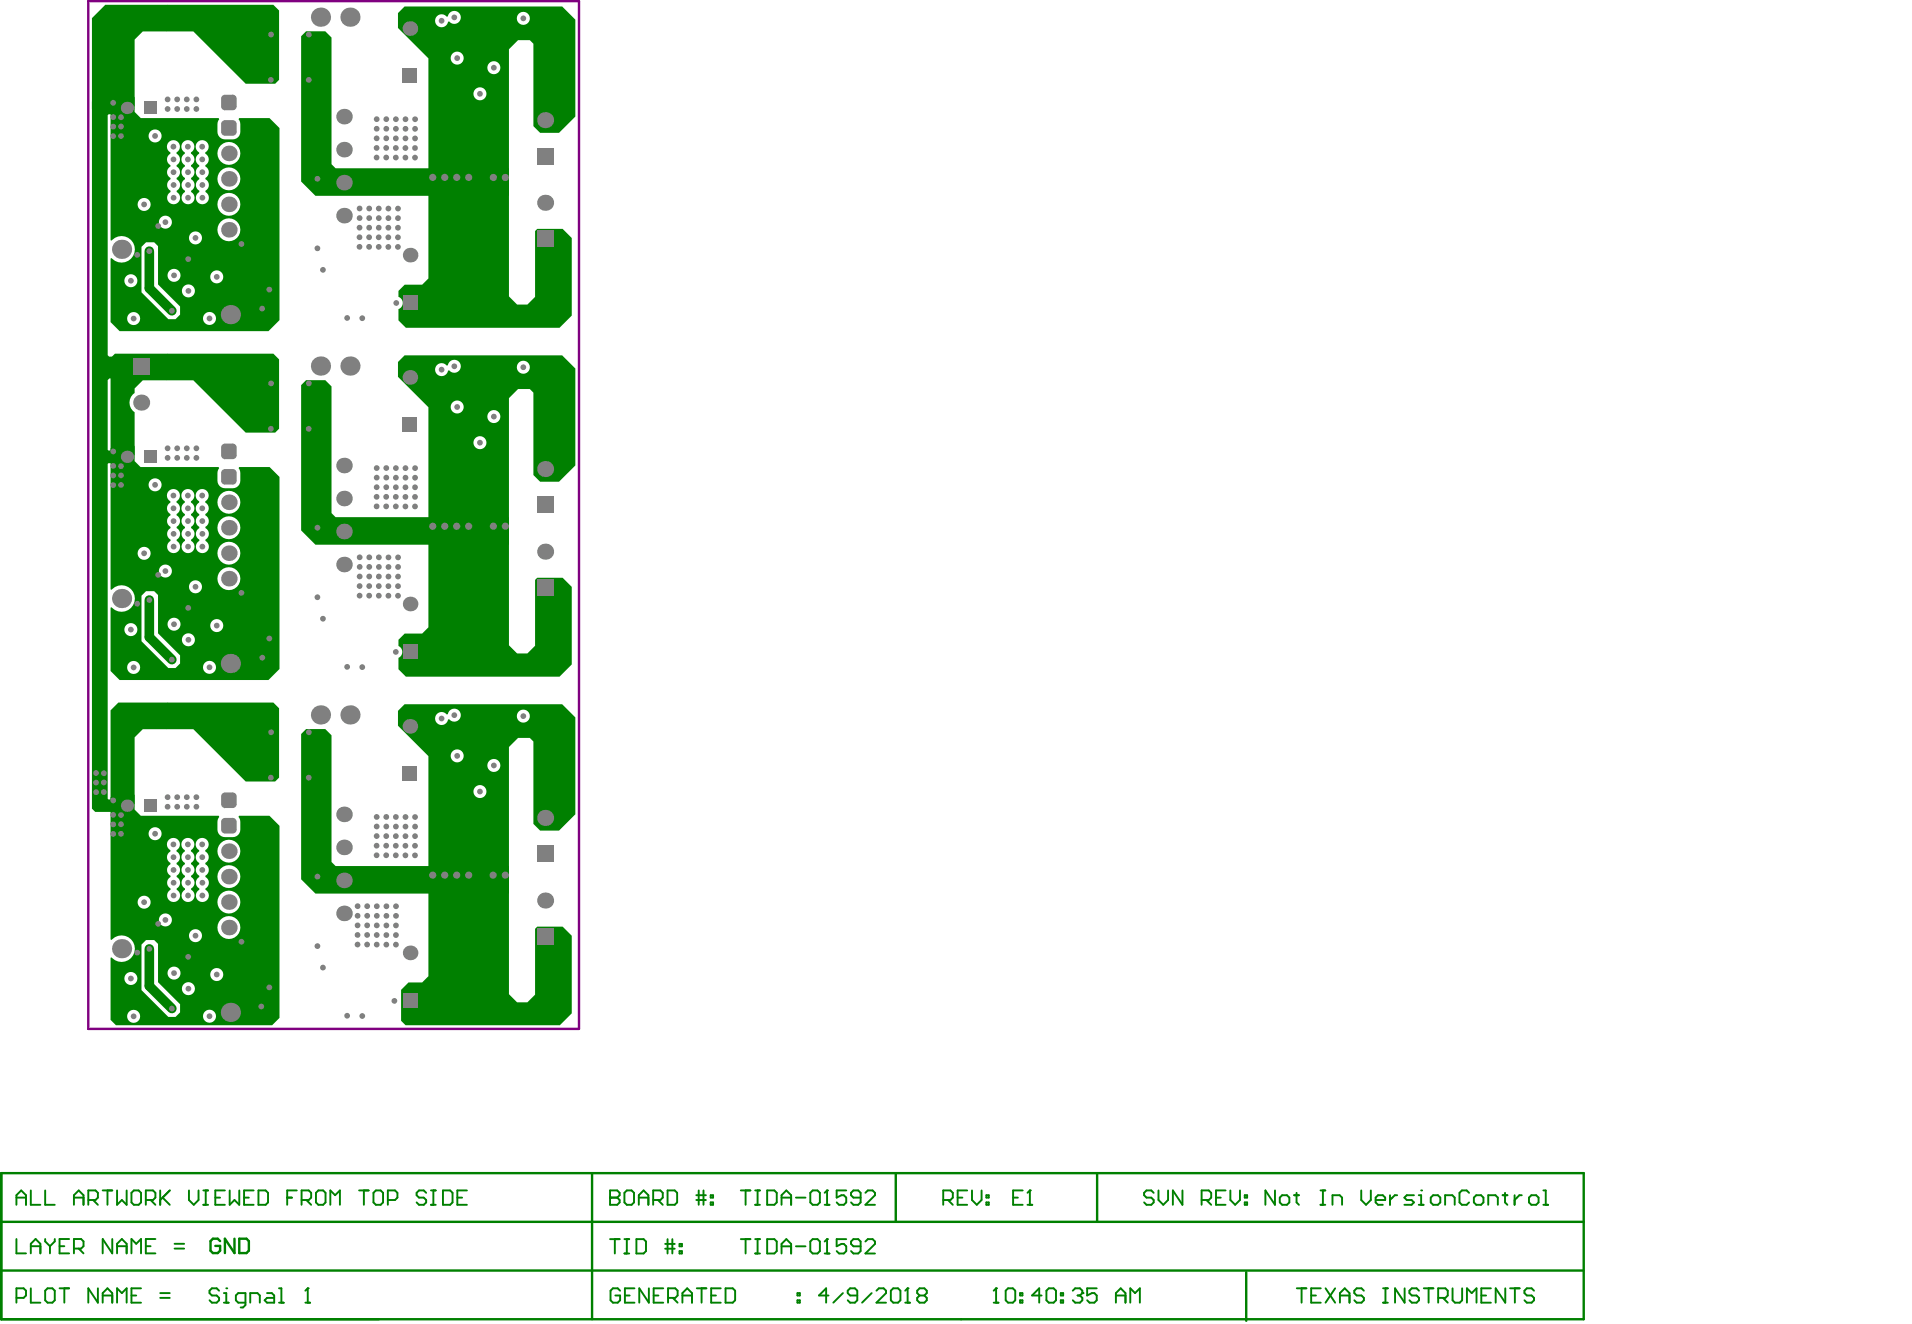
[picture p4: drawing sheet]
<svg xmlns="http://www.w3.org/2000/svg" width="337mm" height="234mm" viewBox="0 0 337 234" stroke-linecap="round" stroke-linejoin="round" font-family="sans-serif">
<path d="M15.6 .2h86.5v181.3h-86.5z" fill="none" stroke="#800080" stroke-width=".42"/>
<path d="M.2 206.9h279.2v25.8h-279.2zM.2 215.5h279.2M104.4 206.9v25.8M158 206.9v8.6M193.5 206.9v8.6M.2 224.1h279.1M219.8 224.4v8.6" fill="none" stroke="#008000" stroke-width=".42"/>
<g fill="none" stroke="#008000" stroke-width=".34">
<path d="M224.9 210v2.5l-1.7-2.5v2.5M225.7 211.2l.5-.4h.8l.4 .4v.9l-.4 .4h-.8l-.5-.4zM228.3 210.8h.8M228.7 210.4v1.7l.4 .4M232.9 212.5h.9M232.9 210h.9M233.3 210v2.5M235 212.5v-1.7h1.3l.4 .4v1.3M240.1 210v1.7l.9 .8 .8-.8v-1.7M242.6 211.7h1.7v-.5l-.4-.4h-.8l-.5 .4v.9l.5 .4h.8M245.2 210.8v1.7M246.4 210.8h-.4l-.8 .9"/>
<path d="M249.4 210.8h-1.3l-.4 .4 .4 .5h.9l.4 .4-.4 .4h-1.3M250.3 212.5h.8M250.3 210.8h.4v1.7"/>
</g>
<circle cx="250.7" cy="210" r=".17" fill="#008000"/>
<g fill="none" stroke="#008000" stroke-width=".34">
<path d="M178.7 211.2h.8M180.4 210h-1.7v2.5h1.7M181.2 212.5h.9M181.7 210v2.5M252.8 210.8h.8l.5 .4v.9l-.5 .4h-.8l-.4-.4v-.9zM254.9 212.5v-1.7h1.3l.4 .4v1.3M259.1 210.4l-.4-.4h-.8l-.5 .4v1.7l.5 .4h.8l.4-.4M260 211.2l.4-.4h.8l.5 .4v.9l-.5 .4h-.8l-.4-.4zM262.5 212.5v-1.7h1.3l.4 .4v1.3M265 210.8h.9M265.5 210.4v1.7l.4 .4M267.2 210.8v1.7"/>
<path d="M268.4 210.8h-.4l-.8 .9M269.7 211.2l.4-.4h.9l.4 .4v.9l-.4 .4h-.9l-.4-.4zM272.2 212.5h.9M272.2 210h.5v2.5"/>
</g>
<circle cx="181.7" cy="210" r=".17" fill="#008000"/>
<g fill="none" stroke="#008000" stroke-width=".34">
<path d="M107.6 210v2.5h1.3l.4-.4v-.4l-.4-.5h-1.3M181.7 210l-.5 .4M2.9 228.9h1.3l.4-.4v-.8l-.4-.5h-1.3v2.6M5.4 227.2v2.6h1.7M8 227.7l.4-.5h.8l.5 .5v1.7l-.5 .4h-.8l-.4-.4zM10.5 227.2h1.7M11.3 227.2v2.6M17.3 227.2v2.6l-1.7-2.6v2.6M18.1 229.8v-1.7l.9-.9 .8 .9v1.7M18.1 228.5h1.7M20.6 229.8v-2.6l.9 .9 .8-.9v2.6M23.2 228.5h.8"/>
<path d="M24.9 227.2h-1.7v2.6h1.7M28.3 228.9h1.6M28.3 228.1h1.6M109.4 227.7l-.4-.5h-.9l-.4 .5v1.7l.4 .4h.9l.4-.4v-.9h-.9M110.2 228.5h.9M111.9 227.2h-1.7v2.6h1.7M114.5 227.2v2.6l-1.7-2.6v2.6M115.3 228.5h.8M117 227.2h-1.7v2.6h1.7M117.8 228.9h1.3l.4-.4v-.8l-.4-.5h-1.3v2.6M118.7 228.9l.8 .9M120.4 228.5h1.7"/>
<path d="M120.4 229.8v-1.7l.8-.9 .9 .9v1.7M122.9 227.2h1.7M123.8 227.2v2.6M125.4 228.5h.9M127.1 227.2h-1.7v2.6h1.7M128 227.2h1.2l.5 .5v1.7l-.5 .4h-1.2zM140.7 229.4h.4v.4h-.4zM140.7 228.1h.4v.4h-.4z"/>
</g>
<circle cx="107.6" cy="211.2" r=".17" fill="#008000"/>
<g fill="none" stroke="#008000" stroke-width=".34">
<path d="M107.6 210h1.3l.4 .4v.4l-.4 .4h-1.3M110.1 210.4l.5-.4h.8l.4 .4v1.7l-.4 .4h-.8l-.5-.4zM112.7 211.2h1.7M112.7 212.5v-1.7l.8-.8 .9 .8v1.7M115.2 211.7h1.3l.4-.5v-.8l-.4-.4h-1.3v2.5M116.1 211.7l.8 .8M117.7 210h1.3l.4 .4v1.7l-.4 .4h-1.3zM122.8 211.7h1.7M122.8 210.8h1.7M123.2 210v2.5M124.1 210v2.5M125.4 210.8h.4v.4h-.4z"/>
<path d="M125.4 212.1h.4v.4h-.4zM175.3 229.8h.8M175.7 227.2v2.6"/>
</g>
<circle cx="175.7" cy="227.2" r=".17" fill="#008000"/>
<path d="M175.7 227.2l-.4 .5M177.4 227.7l.4-.5h.9l.4 .5v1.7l-.4 .4h-.9l-.4-.4zM179.9 229.4h.4v.4h-.4zM179.9 228.1h.4v.4h-.4zM183.7 228.5h-1.7l1.3-1.3v2.6M184.6 227.7l.4-.5h.8l.5 .5v1.7l-.5 .4h-.8l-.4-.4zM187.1 229.4h.4v.4h-.4zM187.1 228.1h.4v.4h-.4zM189.2 227.7l.4-.5h.9l.4 .5v.4" fill="none" stroke="#008000" stroke-width=".34"/>
<circle cx="190.9" cy="228.1" r=".17" fill="#008000"/>
<g fill="none" stroke="#008000" stroke-width=".34">
<path d="M2.9 218.5v2.6h1.7M5.4 219.8h1.7M8 218.5v.5l.8 .8M8.8 219.8v1.3M9.7 218.5v.5l-.9 .8M10.5 219.8h.8M12.2 218.5h-1.7v2.6h1.7M19.8 218.5v2.6l-1.7-2.6v2.6M20.6 219.8h1.7M25.7 219.8h.9M27.4 218.5h-1.7v2.6h1.7M30.8 219.4h1.7"/>
<path d="M107.6 218.6h1.7M108.5 218.6v2.5M110.1 218.6h.9M110.6 218.6v2.5M112.3 218.6h1.2l.4 .4v1.7l-.4 .4h-1.2zM117.3 219.4h1.7M117.7 218.6v2.5M118.6 218.6v2.5M119.9 219.4h.4v.4h-.4zM166.4 211.7h1.2l.5-.5v-.8l-.5-.4h-1.2v2.5M167.2 211.7l.9 .8M168.9 211.2h.9"/>
<path d="M170.6 210h-1.7v2.5h1.7M171.4 210v1.7l.9 .8 .8-.8v-1.7M174 212.1h.4v.4h-.4zM174 210.8h.4v.4h-.4zM5.4 221.1v-1.7l.9-.9 .8 .9v1.7M13 220.2h1.3l.4-.4v-.8l-.4-.5h-1.3v2.6M13.9 220.2l.8 .9M20.6 221.1v-1.7l.9-.9 .8 .9v1.7M23.2 221.1v-2.6l.8 .9 .9-.9v2.6M30.8 220.2h1.7M38.6 227.7l-.4-.5h-.8l-.4 .5v.4l.4 .4h.8l.4 .4v.5l-.4 .4h-.8l-.4-.4M39.5 229.8h.8"/>
<path d="M39.5 228.1h.4v1.7M110.1 221.1h.9M117.3 220.3h1.7M119.9 220.7h.4v.4h-.4zM190.1 228.5h.4M190.5 228.5l.4 .4v.5l-.4 .4h-.9l-.4-.4M190.9 228.1l-.4 .4M193.5 227.2h-1.7v1.3l.8-.4h.4l.5 .4v.9l-.5 .4h-.8l-.4-.4M196.8 228.5h1.7M196.8 229.8v-1.7l.9-.9 .8 .9v1.7M199.4 229.8v-2.6l.8 .9 .9-.9v2.6"/>
</g>
<circle cx="39.9" cy="227.2" r=".17" fill="#008000"/>
<path d="M43.3 229.8h-1.3l-.4-.4v-.9l.4-.4h1.3v2.1l-.4 .4h-.5M44.1 229.8v-1.7h1.3l.4 .4v1.3M47.1 228.1h.8l.5 .4v1.3h-1.3l-.4-.4 .4-.5h1.3M49.2 229.8h.9M49.2 227.2h.4v2.6M53.9 229.8h.8M54.3 227.2v2.6" fill="none" stroke="#008000" stroke-width=".34"/>
<circle cx="54.3" cy="227.2" r=".17" fill="#008000"/>
<path d="M54.3 227.2l-.4 .5M146.1 228.5h-1.6l1.2-1.3v2.6M148.7 228.1l-1.7 1.7M151.2 228.5h-1.3l-.4-.4v-.4l.4-.5h.9l.4 .5v1.7l-.4 .4h-.9l-.4-.4M153.8 228.1l-1.7 1.7M154.6 227.7l.4-.5h.9l.4 .5v.4l-1.7 1.7h1.7M157.1 227.7l.5-.5h.8l.4 .5v1.7l-.4 .4h-.8l-.5-.4zM159.7 229.8h.8M160.1 227.2v2.6" fill="none" stroke="#008000" stroke-width=".34"/>
<circle cx="160.1" cy="227.2" r=".17" fill="#008000"/>
<g fill="none" stroke="#008000" stroke-width=".34">
<path d="M130.7 210h1.7M131.5 210v2.5M133.2 210h.9M133.2 212.5h.9M133.6 210v2.5M135.3 210h1.3l.4 .4v1.7l-.4 .4h-1.3zM137.9 211.2h1.6M137.9 212.5v-1.7l.8-.8 .8 .8v1.7M140.4 211.2h1.7M142.9 210.4l.4-.4h.9l.4 .4v1.7l-.4 .4h-.9l-.4-.4zM145.5 212.5h.8M145.9 210v2.5"/>
<path d="M203.5 210.4l-.4-.4h-.9l-.4 .4v.4l.4 .4h.9l.4 .5v.4l-.4 .4h-.9l-.4-.4M204.3 210v1.7l.9 .8 .8-.8v-1.7M208.6 210v2.5l-1.7-2.5v2.5M212 211.7h1.2l.4-.5v-.8l-.4-.4h-1.2v2.5M212.8 211.7l.8 .8M214.5 211.2h.8M216.2 210h-1.7v2.5h1.7M217 210v1.7l.9 .8 .8-.8v-1.7M219.6 210.8h.4v.4h-.4zM219.6 212.1h.4v.4h-.4zM160.1 227.2l-.4 .5M162.2 228.5l-.4-.4v-.4l.4-.5h.9l.4 .5v.4l-.4 .4"/>
<path d="M162.2 228.5l-.4 .4v.5l.4 .4h.9l.4-.4v-.5l-.4-.4M162.2 228.5h.9"/>
</g>
<circle cx="145.9" cy="210" r=".17" fill="#008000"/>
<g fill="none" stroke="#008000" stroke-width=".34">
<path d="M130.7 218.6h1.7M131.5 218.6v2.5M133.2 218.6h.9M133.6 218.6v2.5M135.3 218.6h1.3l.4 .4v1.7l-.4 .4h-1.3zM137.9 219.8h1.6M140.4 219.8h1.7M143.3 218.6h.9l.4 .4v1.7l-.4 .4h-.9l-.4-.4v-1.7zM145.9 210l-.4 .4M145.9 218.6v2.5M149.3 210h-1.7v1.2l.8-.4h.4l.5 .4v.9l-.5 .4h-.8l-.4-.4M151.8 211.2h-1.3l-.4-.4v-.4l.4-.4h.9l.4 .4v1.7l-.4 .4h-.9l-.4-.4"/>
<path d="M152.6 210.4l.5-.4h.8l.4 .4v.4l-1.7 1.7h1.7M133.2 221.1h.9M137.9 221.1v-1.7l.8-.8 .8 .8v1.7M145.5 221.1h.8"/>
</g>
<circle cx="145.9" cy="218.6" r=".17" fill="#008000"/>
<g fill="none" stroke="#008000" stroke-width=".34">
<path d="M2.9 212.5v-1.7l.8-.8 .9 .8v1.7M2.9 211.2h1.7M5.4 210v2.5h1.7M8 210v2.5h1.7M13 211.2h1.7M13 212.5v-1.7l.9-.8 .8 .8v1.7M15.6 211.7h1.2l.5-.5v-.8l-.5-.4h-1.2v2.5M16.4 211.7l.9 .8M18.1 210h1.7M19 210v2.5M20.6 210v2.5l.9-.8 .8 .8v-2.5M23.2 210.4l.4-.4h.9l.4 .4v1.7l-.4 .4h-.9l-.4-.4z"/>
<path d="M25.7 211.7h1.3l.4-.5v-.8l-.4-.4h-1.3v2.5M26.6 211.7l.8 .8M28.3 210v2.5M28.7 211.2l1.2 1.3M29.9 210l-1.6 1.7M33.3 210v1.7l.9 .8 .8-.8v-1.7M35.9 212.5h.8M35.9 210h.8M36.3 210v2.5M38 211.2h.8M39.7 210h-1.7v2.5h1.7M40.5 210v2.5l.9-.8 .8 .8v-2.5"/>
<path d="M43.1 211.2h.8M44.7 210h-1.6v2.5h1.6M45.6 210h1.3l.4 .4v1.7l-.4 .4h-1.3zM50.7 211.2h.8M52.3 210h-1.6v2.5M53.2 211.7h1.3l.4-.5v-.8l-.4-.4h-1.3v2.5M54 211.7l.9 .8M55.7 210.4l.5-.4h.8l.4 .4v1.7l-.4 .4h-.8l-.5-.4zM58.3 212.5v-2.5l.8 .8 .9-.8v2.5M63.3 210h1.7M64.2 210v2.5M65.9 210.4l.4-.4h.8l.5 .4v1.7l-.5 .4h-.8l-.4-.4z"/>
<path d="M68.4 211.7h1.3l.4-.5v-.8l-.4-.4h-1.3v2.5M75.2 210.4l-.4-.4h-.9l-.4 .4v.4l.4 .4h.9l.4 .5v.4l-.4 .4h-.9l-.4-.4M76 212.5h.9M76 210h.9M76.4 210v2.5M78.1 210h1.3l.4 .4v1.7l-.4 .4h-1.3zM80.7 211.2h.8M82.4 210h-1.7v2.5h1.7M145.9 218.6l-.4 .4M149.3 218.6h-1.7v1.2l.8-.4h.4l.5 .4v.9l-.5 .4h-.8l-.4-.4M151.8 219.8h-1.3l-.4-.4v-.4l.4-.4h.9l.4 .4v1.7l-.4 .4h-.9l-.4-.4M152.6 219l.5-.4h.8l.4 .4v.4l-1.7 1.7h1.7"/>
<path d="M228.7 227.2h1.7M229.6 227.2v2.6M231.3 228.5h.8M233 227.2h-1.7v2.6h1.7M233.8 227.2l1.7 2.6M235.5 227.2l-1.7 2.6M236.3 228.5h1.7M236.3 229.8v-1.7l.9-.9 .8 .9v1.7M240.6 227.7l-.4-.5h-.9l-.4 .5v.4l.4 .4h.9l.4 .4v.5l-.4 .4h-.9l-.4-.4M244 227.2h.8M244 229.8h.8M244.4 227.2v2.6"/>
<path d="M247.8 227.2v2.6l-1.7-2.6v2.6M250.3 227.7l-.4-.5h-.9l-.4 .5v.4l.4 .4h.9l.4 .4v.5l-.4 .4h-.9l-.4-.4M251.1 227.2h1.7M252 227.2v2.6M253.7 228.9h1.2l.5-.4v-.8l-.5-.5h-1.2v2.6M254.5 228.9l.9 .9M256.2 227.2v2.2l.4 .4h.9l.4-.4v-2.2M258.7 229.8v-2.6l.9 .9 .8-.9v2.6M261.3 228.5h.8M263 227.2h-1.7v2.6h1.7M265.5 227.2v2.6l-1.7-2.6v2.6M266.4 227.2h1.6"/>
<path d="M267.2 227.2v2.6M270.6 227.7l-.4-.5h-.9l-.4 .5v.4l.4 .4h.9l.4 .4v.5l-.4 .4h-.9l-.4-.4"/>
</g>
<g fill="#008000">
<path d="M16.2 3.2l2.4-2.4h11l.4 .4v3.7l-.7 .6h-4.1l-1.5 1.5v11.7l-.5 .5h-7z"/>
<path d="M19.5 125.3l1.4-1.4h8.7l.4 .4v3.6l-.7 .7h-4.1l-1.5 1.5v11.7l-.5 .5h-3.7z"/>
<path d="M19.5 63.2l.8-.8h9.3l.4 .4v3.6l-.7 .7h-4.1l-1.5 1.4v.8a2.03 2.03 0 0 0 0 3.4v7.6l-.5 .5h-3.7z"/>
<path d="M16.2 17.9h6.7l.6 .6v1.1l-.6 .6h-3.7l-.2 .1v42.4l.2 .2h6.9l.7 .7v2.3l-.8 .8h-6.7l-.3 .3v12.3l.1 .2h3.7l.7 .6v.9l-.7 .7h-3.7l-.1 .1v59.1l.1 .1h3.7l.7 .7v.9l-.6 .6h-6.1l-.6-.6z"/>
<path d="M53.1 129.5l.9-.9h3.4l1.1 1.1v22.3l.7 .8h30.6v4.8h-34.2l-2.5-2.5z"/>
<path d="M53.1 67.9l.9-.8h3.4l1.1 1.1v22.3l.7 .7h30.6v4.9h-34.2l-2.5-2.5z"/>
<path d="M53.1 6.4l.9-.9h3.4l1.1 1.1v22.4l.7 .7h30.6v4.8h-34.2l-2.5-2.5z"/>
<path d="M75.6 153.7h14.2v21.7l1.4 1.4h1.8l1.4-1.4v-11.6l.4-.4h4.4l1.7 1.7v13.6l-2.2 2.1h-27.2l-.8-.7v-5.5l1.4-1.3h2.4l1.1-1.1z"/>
<path d="M75.6 92.1h14.2v21.7l1.4 1.5h1.8l1.4-1.4v-11.6l.4-.4h4.4l1.7 1.6v13.7l-2.2 2.2h-27.1l-1.3-1.4v-2a1.13 1.13 0 0 0 .7-1 1.13 1.13 0 0 0-.7-1v-1.1l1.1-1.1h3.1l1.1-1.1z"/>
<path d="M29.3 62.7l.3-.3h18.6l1 1v12.2l-.7 .7h-5.2l-9.2-9.2h-4.8z"/>
<path d="M75.6 30.6h14.2v21.7l1.4 1.4h1.8l1.4-1.3v-11.6l.4-.4h4.4l1.7 1.6v13.7l-2.2 2.1h-27.1l-1.3-1.3v-2a1.14 1.14 0 0 0 .8-1.1 1.14 1.14 0 0 0-.8-1v-1.1l1.1-1.1h3.1l1.1-1.1z"/>
<path d="M29.3 1.1l.3-.3h18.6l1 1.1v12.2l-.7 .7h-5.2l-9.2-9.3h-4.8z"/>
<path d="M29.3 124.2l.3-.3h18.6l1 1v12.3l-.7 .6h-5.2l-9.2-9.2h-4.8z"/>
<path d="M19.5 140.6l.7-.7h3.2l.3 .3v2.6l1.1 1.1h13.8l.1 .2a2.47 2.47 0 0 0-.3 2.2 1.33 1.33 0 0 0 1.3 1.4 2.46 2.46 0 0 0 2.3-.4 2.46 2.46 0 0 0 .4-2.3l-.3-.9 .1-.2h5.3l1.8 1.8v33.8l-1.3 1.3h-27.5l-1-.9v-11h.2a2.34 2.34 0 0 0 3.4 .1 2.34 2.34 0 0 0 0-3.4 2.34 2.34 0 0 0-3.4 .2l-.2-.1zM26.2 147.1a1.15 1.15 0 0 0 2.3 0 1.15 1.15 0 0 0-2.3 0zM38.3 150.1a2.05 2.05 0 0 0 4.1 0 2.05 2.05 0 0 0-4.1 0zM38.3 154.6a2.05 2.05 0 0 0 4.1 0 2.05 2.05 0 0 0-4.1 0zM34.8 148.1a1.14 1.14 0 0 0 .3 1.9v.2a1.14 1.14 0 0 0 0 2v.2a1.14 1.14 0 0 0 .1 2.1v.2a1.14 1.14 0 0 0 0 2v.2a1.15 1.15 0 0 0-.4 1.8 1.15 1.15 0 0 0 1.8 0 1.15 1.15 0 0 0-.4-1.8v-.2a1.14 1.14 0 0 0 0-2v-.2a1.14 1.14 0 0 0 0-2.1v-.2a1.14 1.14 0 0 0 0-2v-.2a1.15 1.15 0 0 0 .4-1.7 1.15 1.15 0 0 0-1.8-.2zM32.3 148.1a1.14 1.14 0 0 0 .3 1.9v.2a1.14 1.14 0 0 0 0 2v.2a1.14 1.14 0 0 0 0 2.1v.2a1.14 1.14 0 0 0 0 2v.2a1.15 1.15 0 0 0-.3 1.8 1.15 1.15 0 0 0 1.8 0 1.15 1.15 0 0 0-.4-1.8v-.2a1.14 1.14 0 0 0 0-2v-.2a1.14 1.14 0 0 0 0-2.1v-.2a1.14 1.14 0 0 0 0-2v-.2a1.15 1.15 0 0 0 .4-1.7 1.15 1.15 0 0 0-1.8-.2zM29.8 148.1a1.14 1.14 0 0 0 .3 1.9v.2a1.14 1.14 0 0 0 0 2v.2a1.14 1.14 0 0 0 0 2.1v.2a1.14 1.14 0 0 0 0 2v.2a1.15 1.15 0 0 0-.4 1.8 1.15 1.15 0 0 0 1.8 0 1.15 1.15 0 0 0-.3-1.8v-.2a1.14 1.14 0 0 0 0-2v-.2a1.14 1.14 0 0 0-.1-2.1v-.2a1.14 1.14 0 0 0 0-2v-.2a1.15 1.15 0 0 0 .4-1.7 1.15 1.15 0 0 0-1.7-.2zM24.3 159.1a1.15 1.15 0 0 0 2.3 0 1.15 1.15 0 0 0-2.3 0zM38.3 159.1a2.05 2.05 0 0 0 4.1 0 2.05 2.05 0 0 0-4.1 0zM28 162.3a1.15 1.15 0 0 0 2.3 0 1.15 1.15 0 0 0-2.3 0zM38.3 163.6a2.05 2.05 0 0 0 4.1 0 2.05 2.05 0 0 0-4.1 0zM33.3 165a1.15 1.15 0 0 0 2.3 0 1.15 1.15 0 0 0-2.3 0zM29.5 171.6a1.15 1.15 0 0 0 2.3 0 1.15 1.15 0 0 0-2.3 0zM37.1 171.9a1.15 1.15 0 0 0 2.3 0 1.15 1.15 0 0 0-2.3 0zM21.9 172.6a1.15 1.15 0 0 0 2.3 0 1.15 1.15 0 0 0-2.3 0zM32.1 174.4a1.15 1.15 0 0 0 2.3 0 1.15 1.15 0 0 0-2.3 0zM25 166.6v8l4.7 4.8h1.3l.8-.8v-1.5l-3.9-3.8v-6.8l-.7-.7h-1.4zM35.8 179.3a1.15 1.15 0 0 0 2.3 0 1.15 1.15 0 0 0-2.3 0zM22.4 179.3a1.15 1.15 0 0 0 2.3 0 1.15 1.15 0 0 0-2.3 0z"/>
<path d="M19.5 79.1l.7-.7h3.2l.3 .3v2.6l1.1 1.1h13.8l.1 .2a2.48 2.48 0 0 0-.3 2.2 1.33 1.33 0 0 0 1.3 1.3 2.46 2.46 0 0 0 2.3-.4 2.46 2.46 0 0 0 .4-2.3l-.3-.8 .1-.2h5.4l1.7 1.7v33.9l-1.9 1.9h-26.3l-1.6-1.5v-11.2l.2-.1a2.34 2.34 0 0 0 3.4 .2 2.34 2.34 0 0 0 0-3.4 2.34 2.34 0 0 0-3.4 .1h-.2zM26.2 85.5a1.15 1.15 0 0 0 2.3 0 1.15 1.15 0 0 0-2.3 0zM38.3 88.6a2.05 2.05 0 0 0 4.1 0 2.05 2.05 0 0 0-4.1 0zM38.3 93.1a2.05 2.05 0 0 0 4.1 0 2.05 2.05 0 0 0-4.1 0zM34.8 86.6a1.14 1.14 0 0 0 .3 1.8v.2a1.14 1.14 0 0 0 0 2.1v.2a1.14 1.14 0 0 0 .1 2v.3a1.14 1.14 0 0 0 0 2v.2a1.15 1.15 0 0 0-.4 1.7 1.15 1.15 0 0 0 1.8 0 1.15 1.15 0 0 0-.4-1.7v-.2a1.14 1.14 0 0 0 0-2v-.3a1.14 1.14 0 0 0 0-2v-.2a1.14 1.14 0 0 0 0-2.1v-.2a1.15 1.15 0 0 0 .4-1.7 1.15 1.15 0 0 0-1.8-.1zM32.3 86.6a1.14 1.14 0 0 0 .3 1.8v.2a1.14 1.14 0 0 0 0 2.1v.2a1.14 1.14 0 0 0 0 2v.3a1.14 1.14 0 0 0 0 2v.2a1.15 1.15 0 0 0-.3 1.7 1.15 1.15 0 0 0 1.8 0 1.15 1.15 0 0 0-.4-1.7v-.2a1.14 1.14 0 0 0 0-2v-.3a1.14 1.14 0 0 0 0-2v-.2a1.14 1.14 0 0 0 0-2.1v-.2a1.15 1.15 0 0 0 .4-1.7 1.15 1.15 0 0 0-1.8-.1zM29.8 86.6a1.14 1.14 0 0 0 .3 1.8v.2a1.14 1.14 0 0 0 0 2.1v.2a1.14 1.14 0 0 0 0 2v.3a1.14 1.14 0 0 0 0 2v.2a1.15 1.15 0 0 0-.4 1.7 1.15 1.15 0 0 0 1.8 0 1.15 1.15 0 0 0-.3-1.7v-.2a1.14 1.14 0 0 0 0-2v-.3a1.14 1.14 0 0 0-.1-2v-.2a1.14 1.14 0 0 0 0-2.1v-.2a1.15 1.15 0 0 0 .4-1.7 1.15 1.15 0 0 0-1.7-.1zM24.3 97.6a1.15 1.15 0 0 0 2.3 0 1.15 1.15 0 0 0-2.3 0zM38.3 97.6a2.05 2.05 0 0 0 4.1 0 2.05 2.05 0 0 0-4.1 0zM28 100.7a1.15 1.15 0 0 0 2.3 0 1.15 1.15 0 0 0-2.3 0zM38.3 102.1a2.05 2.05 0 0 0 4.1 0 2.05 2.05 0 0 0-4.1 0zM33.3 103.5a1.15 1.15 0 0 0 2.3 0 1.15 1.15 0 0 0-2.3 0zM29.5 110.1a1.15 1.15 0 0 0 2.3 0 1.15 1.15 0 0 0-2.3 0zM37.1 110.3a1.15 1.15 0 0 0 2.3 0 1.15 1.15 0 0 0-2.3 0zM21.9 111.1a1.15 1.15 0 0 0 2.3 0 1.15 1.15 0 0 0-2.3 0zM32.1 112.9a1.15 1.15 0 0 0 2.3 0 1.15 1.15 0 0 0-2.3 0zM25 105.1v8l4.7 4.7h1.3l.8-.8v-1.4l-3.9-3.9v-6.7l-.7-.7h-1.4zM35.8 117.7a1.15 1.15 0 0 0 2.3 0 1.15 1.15 0 0 0-2.3 0zM22.4 117.7a1.15 1.15 0 0 0 2.3 0 1.15 1.15 0 0 0-2.3 0z"/>
<path d="M70.2 2.3l1.2-1.2h27.8l2.3 2.4v17.1l-2.9 2.8h-3.3l-1.2-1.2v-14.5l-.6-.6h-2.1l-1.6 1.6v24l-.2 .1-14-.2v-22.3l-5.4-5.4zM77.1 2.8a1.15 1.15 0 0 0 .3 1.9 1.15 1.15 0 0 0 1.6-.9h.2a1.15 1.15 0 0 0 1.9 0 1.15 1.15 0 0 0-.5-1.8 1.15 1.15 0 0 0-1.6 .9h-.2l-.1-.1a1.15 1.15 0 0 0-1.6 0zM91.2 3.2a1.15 1.15 0 0 0 2.3 0 1.15 1.15 0 0 0-2.3 0zM79.5 10.3a1.15 1.15 0 0 0 2.3 0 1.15 1.15 0 0 0-2.3 0zM86 11.9a1.15 1.15 0 0 0 2.3 0 1.15 1.15 0 0 0-2.3 0zM83.5 16.5a1.15 1.15 0 0 0 2.3 0 1.15 1.15 0 0 0-2.3 0z"/>
<path d="M19.5 17.5l.7-.7h3.2l.3 .4v2.5l1.1 1.1h13.8l.1 .2a2.48 2.48 0 0 0-.3 2.3 1.33 1.33 0 0 0 1.3 1.3 2.46 2.46 0 0 0 2.3-.4 2.46 2.46 0 0 0 .4-2.3l-.3-.9 .1-.2h5.3l1.8 1.8v33.9l-1.9 1.9h-26.3l-1.6-1.6v-11.2l.2-.1a2.34 2.34 0 0 0 3.4 .2 2.34 2.34 0 0 0 0-3.4 2.34 2.34 0 0 0-3.4 .1h-.2zM26.2 24a1.15 1.15 0 0 0 2.3 0 1.15 1.15 0 0 0-2.3 0zM38.3 27.1a2.05 2.05 0 0 0 4.1 0 2.05 2.05 0 0 0-4.1 0zM38.3 31.6a2.05 2.05 0 0 0 4.1 0 2.05 2.05 0 0 0-4.1 0zM34.8 25.1a1.14 1.14 0 0 0 .3 1.8v.2a1.14 1.14 0 0 0 0 2v.3a1.14 1.14 0 0 0 .1 2v.2a1.14 1.14 0 0 0 0 2v.3a1.15 1.15 0 0 0-.4 1.7 1.15 1.15 0 0 0 1.8 0 1.15 1.15 0 0 0-.4-1.7v-.3a1.14 1.14 0 0 0 0-2v-.2a1.14 1.14 0 0 0 0-2v-.3a1.14 1.14 0 0 0 0-2v-.2a1.15 1.15 0 0 0 .4-1.7 1.15 1.15 0 0 0-1.8-.1zM32.3 25.1a1.14 1.14 0 0 0 .3 1.8v.2a1.14 1.14 0 0 0 0 2v.3a1.14 1.14 0 0 0 0 2v.2a1.14 1.14 0 0 0 0 2v.3a1.15 1.15 0 0 0-.3 1.7 1.15 1.15 0 0 0 1.8 0 1.15 1.15 0 0 0-.4-1.7v-.3a1.14 1.14 0 0 0 0-2v-.2a1.14 1.14 0 0 0 0-2v-.3a1.14 1.14 0 0 0 0-2v-.2a1.15 1.15 0 0 0 .4-1.7 1.15 1.15 0 0 0-1.8-.1zM29.8 25.1a1.14 1.14 0 0 0 .3 1.8v.2a1.14 1.14 0 0 0 0 2v.3a1.14 1.14 0 0 0 0 2v.2a1.14 1.14 0 0 0 0 2v.3a1.15 1.15 0 0 0-.4 1.7 1.15 1.15 0 0 0 1.8 0 1.15 1.15 0 0 0-.3-1.7v-.3a1.14 1.14 0 0 0 0-2v-.2a1.14 1.14 0 0 0-.1-2v-.3a1.14 1.14 0 0 0 0-2v-.2a1.15 1.15 0 0 0 .4-1.7 1.15 1.15 0 0 0-1.7-.1zM24.3 36.1a1.15 1.15 0 0 0 2.3 0 1.15 1.15 0 0 0-2.3 0zM38.3 36a2.05 2.05 0 0 0 4.1 0 2.05 2.05 0 0 0-4.1 0zM28 39.2a1.15 1.15 0 0 0 2.3 0 1.15 1.15 0 0 0-2.3 0zM38.3 40.5a2.05 2.05 0 0 0 4.1 0 2.05 2.05 0 0 0-4.1 0zM33.3 42a1.15 1.15 0 0 0 2.3 0 1.15 1.15 0 0 0-2.3 0zM29.5 48.6a1.15 1.15 0 0 0 2.3 0 1.15 1.15 0 0 0-2.3 0zM37.1 48.8a1.15 1.15 0 0 0 2.3 0 1.15 1.15 0 0 0-2.3 0zM21.9 49.5a1.15 1.15 0 0 0 2.3 0 1.15 1.15 0 0 0-2.3 0zM32.1 51.3a1.15 1.15 0 0 0 2.3 0 1.15 1.15 0 0 0-2.3 0zM25 43.5v8.1l4.7 4.7h1.3l.8-.8v-1.4l-3.9-3.9v-6.8l-.7-.7h-1.4zM35.8 56.2a1.15 1.15 0 0 0 2.3 0 1.15 1.15 0 0 0-2.3 0zM22.4 56.2a1.15 1.15 0 0 0 2.3 0 1.15 1.15 0 0 0-2.3 0z"/>
<path d="M70.2 63.8l1.2-1.1h27.8l2.3 2.3v17.1l-2.9 2.9h-3.3l-1.2-1.2v-14.5l-.6-.7h-2.1l-1.6 1.6v24l-.2 .1-14-.2v-22.3l-5.4-5.3zM77.1 64.4a1.15 1.15 0 0 0 .3 1.8 1.15 1.15 0 0 0 1.6-.8l.2-.1a1.15 1.15 0 0 0 1.9 0 1.15 1.15 0 0 0-.5-1.7 1.15 1.15 0 0 0-1.6 .8l-.2 .1-.1-.1a1.15 1.15 0 0 0-1.6 0zM91.2 64.8a1.15 1.15 0 0 0 2.3 0 1.15 1.15 0 0 0-2.3 0zM79.5 71.8a1.15 1.15 0 0 0 2.3 0 1.15 1.15 0 0 0-2.3 0zM86 73.5a1.15 1.15 0 0 0 2.3 0 1.15 1.15 0 0 0-2.3 0zM83.5 78.1a1.15 1.15 0 0 0 2.3 0 1.15 1.15 0 0 0-2.3 0z"/>
<path d="M70.2 125.4l1.2-1.2h27.8l2.3 2.3v17.1l-2.9 2.9h-3.3l-1.2-1.2v-14.5l-.6-.6h-2.1l-1.6 1.6v23.9l-.2 .2-14-.2v-22.3l-5.4-5.4zM77.1 125.9a1.15 1.15 0 0 0 .3 1.9 1.15 1.15 0 0 0 1.6-.9h.2a1.15 1.15 0 0 0 1.9-.1 1.15 1.15 0 0 0-.5-1.7 1.15 1.15 0 0 0-1.6 .9h-.2l-.1-.1a1.15 1.15 0 0 0-1.6 0zM91.2 126.3a1.15 1.15 0 0 0 2.3 0 1.15 1.15 0 0 0-2.3 0zM79.5 133.3a1.15 1.15 0 0 0 2.3 0 1.15 1.15 0 0 0-2.3 0zM86 135a1.15 1.15 0 0 0 2.3 0 1.15 1.15 0 0 0-2.3 0zM83.5 139.6a1.15 1.15 0 0 0 2.3 0 1.15 1.15 0 0 0-2.3 0z"/>
</g>
<path d="M26.3 44.3v6.5l4 4M26.3 105.8v6.6l4 4M26.3 167.4v6.5l4 4" fill="none" stroke="#008000" stroke-width="1.7"/>
<path d="M21.3 19h1.1M21.3 80.6h1.1M21.3 142.1h1.1" fill="none" stroke="#008000" stroke-width="2.5"/>
<path d="M38.8 218.9l-.4-.4h-.8l-.5 .4v1.7l.5 .4h.8l.4-.4v-.8h-.8M41.4 218.5v2.5l-1.7-2.5v2.5M42.2 218.5h1.3l.4 .4v1.7l-.4 .4h-1.3z" fill="none" stroke="#008000" stroke-width=".42"/>
<g fill="#808080">
<path d="M41.1 16.7v.7zM41.1 16.7a.69 .69 0 0 1 .6 .7h-.6z"/>
<path d="M39 17.4h.7zM39.2 16.9l.5-.2v.7h-.7z"/>
<path d="M39.7 18.8v.7zM39 18.8h.7v.7a.69 .69 0 0 1-.7-.7z"/>
<path d="M41.1 18.8h.6zM41.1 18.8h.6a.69 .69 0 0 1-.6 .7z"/>
<path d="M41.1 144.3v.7zM41.1 144.3a.69 .69 0 0 1 .6 .7h-.6z"/>
<path d="M39 145h.7zM39.2 144.5l.5-.2v.7h-.7z"/>
<path d="M39.7 146.3v.7zM39 146.3h.7v.7a.69 .69 0 0 1-.7-.7z"/>
<path d="M41.1 146.3h.6zM41.1 146.3h.6a.69 .69 0 0 1-.6 .7z"/>
<path d="M41.1 78.2v.7zM41.1 78.2a.69 .69 0 0 1 .6 .7h-.6z"/>
<path d="M39 78.9h.7zM39.2 78.4l.5-.2v.7h-.7z"/>
<path d="M39.7 80.3v.7zM39 80.3h.7v.7a.69 .69 0 0 1-.7-.7z"/>
<path d="M41.1 80.3h.6zM41.1 80.3h.6a.69 .69 0 0 1-.6 .7z"/>
<path d="M41.1 82.7v.7zM41.1 82.7a.69 .69 0 0 1 .6 .7h-.6z"/>
<path d="M39 83.4h.7zM39.2 82.9l.5-.2v.7h-.7z"/>
<path d="M39.7 84.8v.7zM39 84.8h.7v.7a.69 .69 0 0 1-.7-.7z"/>
<path d="M41.1 84.8h.6zM41.1 84.8h.6a.69 .69 0 0 1-.6 .7z"/>
<path d="M41.1 21.2v.7zM41.1 21.2a.69 .69 0 0 1 .6 .7h-.6z"/>
<path d="M39 21.9h.7zM39.2 21.4l.5-.2v.7h-.7z"/>
<path d="M39.7 23.3v.6zM39 23.3h.7v.6a.69 .69 0 0 1-.7-.6z"/>
<path d="M41.1 23.3h.6zM41.1 23.3h.6a.69 .69 0 0 1-.6 .6z"/>
<path d="M41.1 139.8v.7zM41.1 139.8a.69 .69 0 0 1 .6 .7h-.6z"/>
<path d="M39 140.5h.7zM39.2 140l.5-.2v.7h-.7z"/>
<path d="M39.7 141.8v.7zM39 141.8h.7v.7a.69 .69 0 0 1-.7-.7z"/>
<path d="M41.1 141.8h.6zM41.1 141.8h.6a.69 .69 0 0 1-.6 .7z"/>
<circle cx="69.8" cy="115" r=".51"/>
<circle cx="69.9" cy="53.4" r=".51"/>
<circle cx="46.2" cy="54.4" r=".51"/>
<circle cx="46.3" cy="116" r=".51"/>
<circle cx="46.1" cy="177.5" r=".51"/>
<circle cx="69.6" cy="176.5" r=".51"/>
<circle cx="16.9" cy="139.7" r=".51"/>
<circle cx="16.9" cy="138" r=".51"/>
<circle cx="18.3" cy="138" r=".51"/>
<circle cx="16.9" cy="136.3" r=".51"/>
<circle cx="18.3" cy="136.4" r=".51"/>
<circle cx="18.3" cy="139.7" r=".51"/>
<circle cx="20" cy="18.1" r=".51"/>
<circle cx="24.2" cy="45" r=".51"/>
<circle cx="80.6" cy="10.3" r=".51"/>
<circle cx="77.9" cy="3.7" r=".51"/>
<circle cx="33.1" cy="25.9" r=".51"/>
<circle cx="30.6" cy="25.9" r=".51"/>
<circle cx="35.7" cy="25.9" r=".51"/>
<circle cx="35.7" cy="32.6" r=".51"/>
<circle cx="35.7" cy="30.4" r=".51"/>
<circle cx="35.7" cy="28.1" r=".51"/>
<circle cx="35.7" cy="34.9" r=".51"/>
<circle cx="30.6" cy="32.6" r=".51"/>
<circle cx="30.6" cy="30.4" r=".51"/>
<circle cx="30.6" cy="28.1" r=".51"/>
<circle cx="30.6" cy="34.9" r=".51"/>
<circle cx="33.2" cy="34.9" r=".51"/>
<circle cx="33.1" cy="28.1" r=".51"/>
<circle cx="33.2" cy="30.4" r=".51"/>
<circle cx="33.2" cy="32.6" r=".51"/>
<circle cx="26.3" cy="44.3" r=".51"/>
<circle cx="30.7" cy="48.6" r=".51"/>
<circle cx="23.6" cy="56.2" r=".51"/>
<circle cx="47.8" cy="6.1" r=".51"/>
<circle cx="54.5" cy="6.1" r=".51"/>
<circle cx="27.4" cy="24" r=".51"/>
<circle cx="33.2" cy="51.3" r=".51"/>
<circle cx="30.3" cy="54.8" r=".51"/>
<circle cx="37" cy="56.2" r=".51"/>
<circle cx="27.9" cy="39.9" r=".51"/>
<circle cx="23.1" cy="49.5" r=".51"/>
<circle cx="54.5" cy="14.1" r=".51"/>
<circle cx="20" cy="24" r=".51"/>
<circle cx="20" cy="22.3" r=".51"/>
<circle cx="21.3" cy="22.3" r=".51"/>
<circle cx="20" cy="20.6" r=".51"/>
<circle cx="21.3" cy="20.7" r=".51"/>
<circle cx="25.4" cy="36.1" r=".51"/>
<circle cx="29.2" cy="39.2" r=".51"/>
<circle cx="56" cy="31.5" r=".51"/>
<circle cx="56" cy="43.8" r=".51"/>
<circle cx="47.5" cy="51.1" r=".51"/>
<circle cx="33.2" cy="45.7" r=".51"/>
<circle cx="65.1" cy="41.8" r=".51"/>
<circle cx="65.1" cy="43.5" r=".51"/>
<circle cx="65.1" cy="36.8" r=".51"/>
<circle cx="65.1" cy="38.5" r=".51"/>
<circle cx="65.1" cy="40.2" r=".51"/>
<circle cx="66.8" cy="40.2" r=".51"/>
<circle cx="66.8" cy="38.5" r=".51"/>
<circle cx="66.8" cy="36.8" r=".51"/>
<circle cx="63.4" cy="40.2" r=".51"/>
<circle cx="66.8" cy="43.5" r=".51"/>
<circle cx="66.8" cy="41.9" r=".51"/>
<circle cx="70.2" cy="40.2" r=".51"/>
<circle cx="68.5" cy="40.2" r=".51"/>
<circle cx="70.2" cy="38.5" r=".51"/>
<circle cx="68.5" cy="38.5" r=".51"/>
<circle cx="70.2" cy="36.8" r=".51"/>
<circle cx="68.5" cy="36.8" r=".51"/>
<circle cx="63.4" cy="38.5" r=".51"/>
<circle cx="63.4" cy="36.8" r=".51"/>
<circle cx="63.4" cy="41.8" r=".51"/>
<circle cx="63.4" cy="43.5" r=".51"/>
<circle cx="70.2" cy="41.9" r=".51"/>
<circle cx="68.5" cy="41.9" r=".51"/>
<circle cx="70.2" cy="43.6" r=".51"/>
<circle cx="68.5" cy="43.6" r=".51"/>
<circle cx="69.8" cy="24.4" r=".51"/>
<circle cx="69.8" cy="22.7" r=".51"/>
<circle cx="69.8" cy="21" r=".51"/>
<circle cx="66.4" cy="24.4" r=".51"/>
<circle cx="68.1" cy="24.4" r=".51"/>
<circle cx="69.8" cy="27.8" r=".51"/>
<circle cx="69.8" cy="26.1" r=".51"/>
<circle cx="73.2" cy="24.4" r=".51"/>
<circle cx="71.5" cy="24.4" r=".51"/>
<circle cx="73.2" cy="22.7" r=".51"/>
<circle cx="71.5" cy="22.7" r=".51"/>
<circle cx="73.2" cy="21" r=".51"/>
<circle cx="71.5" cy="21" r=".51"/>
<circle cx="66.4" cy="22.7" r=".51"/>
<circle cx="68.1" cy="22.7" r=".51"/>
<circle cx="66.4" cy="21" r=".51"/>
<circle cx="68.1" cy="21" r=".51"/>
<circle cx="66.4" cy="26.1" r=".51"/>
<circle cx="68.1" cy="26.1" r=".51"/>
<circle cx="66.4" cy="27.8" r=".51"/>
<circle cx="68.1" cy="27.8" r=".51"/>
<circle cx="73.2" cy="26.1" r=".51"/>
<circle cx="71.5" cy="26.1" r=".51"/>
<circle cx="73.2" cy="27.8" r=".51"/>
<circle cx="71.5" cy="27.8" r=".51"/>
<circle cx="34.6" cy="17.5" r=".51"/>
<circle cx="32.9" cy="17.5" r=".51"/>
<circle cx="31.3" cy="17.5" r=".51"/>
<circle cx="29.6" cy="17.5" r=".51"/>
<circle cx="29.6" cy="19.2" r=".51"/>
<circle cx="31.3" cy="19.2" r=".51"/>
<circle cx="32.9" cy="19.2" r=".51"/>
<circle cx="34.6" cy="19.2" r=".51"/>
<circle cx="42.6" cy="43" r=".51"/>
<circle cx="87.1" cy="11.9" r=".51"/>
<circle cx="89.1" cy="31.3" r=".63"/>
<circle cx="87" cy="31.3" r=".63"/>
<circle cx="80.6" cy="31.3" r=".63"/>
<circle cx="78.4" cy="31.3" r=".63"/>
<circle cx="76.3" cy="31.3" r=".63"/>
<circle cx="92.3" cy="3.2" r=".51"/>
<circle cx="80.1" cy="3.1" r=".51"/>
<circle cx="47.8" cy="14.1" r=".51"/>
<circle cx="57" cy="47.6" r=".51"/>
<circle cx="61.2" cy="56.1" r=".51"/>
<circle cx="63.9" cy="56.1" r=".51"/>
<circle cx="21.3" cy="24" r=".51"/>
<circle cx="84.7" cy="16.5" r=".51"/>
<circle cx="82.7" cy="31.3" r=".63"/>
<circle cx="34.5" cy="42" r=".51"/>
<circle cx="20" cy="79.6" r=".51"/>
<circle cx="24.2" cy="106.5" r=".51"/>
<circle cx="80.6" cy="71.8" r=".51"/>
<circle cx="77.9" cy="65.2" r=".51"/>
<circle cx="33.1" cy="87.4" r=".51"/>
<circle cx="30.6" cy="87.4" r=".51"/>
<circle cx="35.7" cy="87.4" r=".51"/>
<circle cx="35.7" cy="94.2" r=".51"/>
<circle cx="35.7" cy="91.9" r=".51"/>
<circle cx="35.7" cy="89.7" r=".51"/>
<circle cx="35.7" cy="96.4" r=".51"/>
<circle cx="30.6" cy="94.2" r=".51"/>
<circle cx="30.6" cy="91.9" r=".51"/>
<circle cx="30.6" cy="89.7" r=".51"/>
<circle cx="30.6" cy="96.4" r=".51"/>
<circle cx="33.2" cy="96.4" r=".51"/>
<circle cx="33.1" cy="89.7" r=".51"/>
<circle cx="33.2" cy="91.9" r=".51"/>
<circle cx="33.2" cy="94.2" r=".51"/>
<circle cx="26.3" cy="105.8" r=".51"/>
<circle cx="30.7" cy="110.1" r=".51"/>
<circle cx="23.6" cy="117.7" r=".51"/>
<circle cx="47.8" cy="67.6" r=".51"/>
<circle cx="54.5" cy="67.6" r=".51"/>
<circle cx="27.4" cy="85.5" r=".51"/>
<circle cx="33.2" cy="112.9" r=".51"/>
<circle cx="30.3" cy="116.4" r=".51"/>
<circle cx="37" cy="117.7" r=".51"/>
<circle cx="27.9" cy="101.4" r=".51"/>
<circle cx="23.1" cy="111.1" r=".51"/>
<circle cx="54.5" cy="75.6" r=".51"/>
<circle cx="20" cy="85.6" r=".51"/>
<circle cx="20" cy="83.9" r=".51"/>
<circle cx="21.3" cy="83.9" r=".51"/>
<circle cx="20" cy="82.2" r=".51"/>
<circle cx="21.3" cy="82.2" r=".51"/>
<circle cx="25.4" cy="97.6" r=".51"/>
<circle cx="29.2" cy="100.7" r=".51"/>
<circle cx="56" cy="93.1" r=".51"/>
<circle cx="56" cy="105.3" r=".51"/>
<circle cx="47.5" cy="112.6" r=".51"/>
<circle cx="33.2" cy="107.2" r=".51"/>
<circle cx="65.1" cy="103.4" r=".51"/>
<circle cx="65.1" cy="105.1" r=".51"/>
<circle cx="65.1" cy="98.3" r=".51"/>
<circle cx="65.1" cy="100" r=".51"/>
<circle cx="65.1" cy="101.7" r=".51"/>
<circle cx="66.8" cy="101.7" r=".51"/>
<circle cx="66.8" cy="100" r=".51"/>
<circle cx="66.8" cy="98.3" r=".51"/>
<circle cx="63.4" cy="101.7" r=".51"/>
<circle cx="66.8" cy="105.1" r=".51"/>
<circle cx="66.8" cy="103.4" r=".51"/>
<circle cx="70.2" cy="101.7" r=".51"/>
<circle cx="68.5" cy="101.7" r=".51"/>
<circle cx="70.2" cy="100" r=".51"/>
<circle cx="68.5" cy="100" r=".51"/>
<circle cx="70.2" cy="98.3" r=".51"/>
<circle cx="68.5" cy="98.3" r=".51"/>
<circle cx="63.4" cy="100" r=".51"/>
<circle cx="63.4" cy="98.3" r=".51"/>
<circle cx="63.4" cy="103.4" r=".51"/>
<circle cx="63.4" cy="105.1" r=".51"/>
<circle cx="70.2" cy="103.4" r=".51"/>
<circle cx="68.5" cy="103.4" r=".51"/>
<circle cx="70.2" cy="105.1" r=".51"/>
<circle cx="68.5" cy="105.1" r=".51"/>
<circle cx="69.8" cy="85.9" r=".51"/>
<circle cx="69.8" cy="84.3" r=".51"/>
<circle cx="69.8" cy="82.6" r=".51"/>
<circle cx="66.4" cy="85.9" r=".51"/>
<circle cx="68.1" cy="85.9" r=".51"/>
<circle cx="69.8" cy="89.3" r=".51"/>
<circle cx="69.8" cy="87.6" r=".51"/>
<circle cx="73.2" cy="86" r=".51"/>
<circle cx="71.5" cy="86" r=".51"/>
<circle cx="73.2" cy="84.3" r=".51"/>
<circle cx="71.5" cy="84.3" r=".51"/>
<circle cx="73.2" cy="82.6" r=".51"/>
<circle cx="71.5" cy="82.6" r=".51"/>
<circle cx="66.4" cy="84.2" r=".51"/>
<circle cx="68.1" cy="84.2" r=".51"/>
<circle cx="66.4" cy="82.6" r=".51"/>
<circle cx="68.1" cy="82.6" r=".51"/>
<circle cx="66.4" cy="87.6" r=".51"/>
<circle cx="68.1" cy="87.6" r=".51"/>
<circle cx="66.4" cy="89.3" r=".51"/>
<circle cx="68.1" cy="89.3" r=".51"/>
<circle cx="73.2" cy="87.6" r=".51"/>
<circle cx="71.5" cy="87.6" r=".51"/>
<circle cx="73.2" cy="89.3" r=".51"/>
<circle cx="71.5" cy="89.3" r=".51"/>
<circle cx="34.6" cy="79.1" r=".51"/>
<circle cx="32.9" cy="79.1" r=".51"/>
<circle cx="31.3" cy="79.1" r=".51"/>
<circle cx="29.6" cy="79.1" r=".51"/>
<circle cx="29.6" cy="80.8" r=".51"/>
<circle cx="31.3" cy="80.8" r=".51"/>
<circle cx="32.9" cy="80.8" r=".51"/>
<circle cx="34.6" cy="80.8" r=".51"/>
<circle cx="42.6" cy="104.6" r=".51"/>
<circle cx="87.1" cy="73.5" r=".51"/>
<circle cx="89.1" cy="92.8" r=".63"/>
<circle cx="87" cy="92.8" r=".63"/>
<circle cx="80.6" cy="92.8" r=".63"/>
<circle cx="78.4" cy="92.8" r=".63"/>
<circle cx="76.3" cy="92.8" r=".63"/>
<circle cx="92.3" cy="64.8" r=".51"/>
<circle cx="80.1" cy="64.6" r=".51"/>
<circle cx="47.8" cy="75.6" r=".51"/>
<circle cx="57" cy="109.1" r=".51"/>
<circle cx="61.2" cy="117.6" r=".51"/>
<circle cx="63.9" cy="117.7" r=".51"/>
<circle cx="21.3" cy="85.5" r=".51"/>
<circle cx="84.7" cy="78.1" r=".51"/>
<circle cx="82.7" cy="92.8" r=".63"/>
<circle cx="34.5" cy="103.5" r=".51"/>
<circle cx="34.5" cy="165" r=".51"/>
<circle cx="82.7" cy="154.4" r=".63"/>
<circle cx="84.7" cy="139.6" r=".51"/>
<circle cx="21.3" cy="147.1" r=".51"/>
<circle cx="63.9" cy="179.2" r=".51"/>
<circle cx="61.2" cy="179.2" r=".51"/>
<circle cx="57" cy="170.7" r=".51"/>
<circle cx="47.8" cy="137.2" r=".51"/>
<circle cx="80.1" cy="126.1" r=".51"/>
<circle cx="92.3" cy="126.3" r=".51"/>
<circle cx="76.3" cy="154.4" r=".63"/>
<circle cx="78.4" cy="154.4" r=".63"/>
<circle cx="80.6" cy="154.4" r=".63"/>
<circle cx="87" cy="154.4" r=".63"/>
<circle cx="89.1" cy="154.4" r=".63"/>
<circle cx="87.1" cy="135" r=".51"/>
<circle cx="42.6" cy="166.1" r=".51"/>
<circle cx="34.6" cy="142.3" r=".51"/>
<circle cx="32.9" cy="142.3" r=".51"/>
<circle cx="31.3" cy="142.3" r=".51"/>
<circle cx="29.6" cy="142.3" r=".51"/>
<circle cx="29.6" cy="140.6" r=".51"/>
<circle cx="31.3" cy="140.6" r=".51"/>
<circle cx="32.9" cy="140.6" r=".51"/>
<circle cx="34.6" cy="140.6" r=".51"/>
<circle cx="71.5" cy="150.9" r=".51"/>
<circle cx="73.2" cy="150.9" r=".51"/>
<circle cx="71.5" cy="149.2" r=".51"/>
<circle cx="73.2" cy="149.2" r=".51"/>
<circle cx="68.1" cy="150.9" r=".51"/>
<circle cx="66.4" cy="150.9" r=".51"/>
<circle cx="68.1" cy="149.2" r=".51"/>
<circle cx="66.4" cy="149.2" r=".51"/>
<circle cx="68.1" cy="144.1" r=".51"/>
<circle cx="66.4" cy="144.1" r=".51"/>
<circle cx="68.1" cy="145.8" r=".51"/>
<circle cx="66.4" cy="145.8" r=".51"/>
<circle cx="71.5" cy="144.1" r=".51"/>
<circle cx="73.2" cy="144.1" r=".51"/>
<circle cx="71.5" cy="145.8" r=".51"/>
<circle cx="73.2" cy="145.8" r=".51"/>
<circle cx="71.5" cy="147.5" r=".51"/>
<circle cx="73.2" cy="147.5" r=".51"/>
<circle cx="69.8" cy="149.2" r=".51"/>
<circle cx="69.8" cy="150.9" r=".51"/>
<circle cx="68.1" cy="147.5" r=".51"/>
<circle cx="66.4" cy="147.5" r=".51"/>
<circle cx="69.8" cy="144.1" r=".51"/>
<circle cx="69.8" cy="145.8" r=".51"/>
<circle cx="69.8" cy="147.5" r=".51"/>
<circle cx="68.1" cy="166.6" r=".51"/>
<circle cx="69.8" cy="166.6" r=".51"/>
<circle cx="68.1" cy="164.9" r=".51"/>
<circle cx="69.8" cy="164.9" r=".51"/>
<circle cx="63.1" cy="166.6" r=".51"/>
<circle cx="63.1" cy="164.9" r=".51"/>
<circle cx="63.1" cy="159.8" r=".51"/>
<circle cx="63.1" cy="161.5" r=".51"/>
<circle cx="68.2" cy="159.9" r=".51"/>
<circle cx="69.9" cy="159.9" r=".51"/>
<circle cx="68.2" cy="161.5" r=".51"/>
<circle cx="69.9" cy="161.5" r=".51"/>
<circle cx="68.2" cy="163.2" r=".51"/>
<circle cx="69.8" cy="163.2" r=".51"/>
<circle cx="66.5" cy="164.9" r=".51"/>
<circle cx="66.5" cy="166.6" r=".51"/>
<circle cx="63.1" cy="163.2" r=".51"/>
<circle cx="66.5" cy="159.9" r=".51"/>
<circle cx="66.5" cy="161.5" r=".51"/>
<circle cx="66.5" cy="163.2" r=".51"/>
<circle cx="64.8" cy="163.2" r=".51"/>
<circle cx="64.8" cy="161.5" r=".51"/>
<circle cx="64.8" cy="159.8" r=".51"/>
<circle cx="64.8" cy="166.6" r=".51"/>
<circle cx="64.8" cy="164.9" r=".51"/>
<circle cx="33.2" cy="168.8" r=".51"/>
<circle cx="47.5" cy="174.2" r=".51"/>
<circle cx="56" cy="166.9" r=".51"/>
<circle cx="56" cy="154.6" r=".51"/>
<circle cx="29.2" cy="162.3" r=".51"/>
<circle cx="25.4" cy="159.1" r=".51"/>
<circle cx="21.3" cy="143.8" r=".51"/>
<circle cx="20" cy="143.7" r=".51"/>
<circle cx="21.3" cy="145.4" r=".51"/>
<circle cx="20" cy="145.4" r=".51"/>
<circle cx="20" cy="147.1" r=".51"/>
<circle cx="54.5" cy="137.2" r=".51"/>
<circle cx="23.1" cy="172.6" r=".51"/>
<circle cx="27.9" cy="162.9" r=".51"/>
<circle cx="37" cy="179.2" r=".51"/>
<circle cx="30.3" cy="177.9" r=".51"/>
<circle cx="33.2" cy="174.4" r=".51"/>
<circle cx="27.4" cy="147.1" r=".51"/>
<circle cx="54.5" cy="129.2" r=".51"/>
<circle cx="47.8" cy="129.2" r=".51"/>
<circle cx="23.6" cy="179.3" r=".51"/>
<circle cx="30.7" cy="171.6" r=".51"/>
<circle cx="26.3" cy="167.4" r=".51"/>
<circle cx="33.2" cy="155.7" r=".51"/>
<circle cx="33.2" cy="153.5" r=".51"/>
<circle cx="33.1" cy="151.2" r=".51"/>
<circle cx="33.2" cy="158" r=".51"/>
<circle cx="30.6" cy="158" r=".51"/>
<circle cx="30.6" cy="151.2" r=".51"/>
<circle cx="30.6" cy="153.5" r=".51"/>
<circle cx="30.6" cy="155.7" r=".51"/>
<circle cx="35.7" cy="158" r=".51"/>
<circle cx="35.7" cy="151.2" r=".51"/>
<circle cx="35.7" cy="153.5" r=".51"/>
<circle cx="35.7" cy="155.7" r=".51"/>
<circle cx="35.7" cy="148.9" r=".51"/>
<circle cx="30.6" cy="148.9" r=".51"/>
<circle cx="33.1" cy="148.9" r=".51"/>
<circle cx="77.9" cy="126.7" r=".51"/>
<circle cx="80.6" cy="133.3" r=".51"/>
<circle cx="24.2" cy="168" r=".51"/>
<circle cx="20" cy="141.2" r=".51"/>
<circle cx="38.2" cy="171.9" r=".51"/>
<circle cx="38.2" cy="110.3" r=".51"/>
<circle cx="38.2" cy="48.8" r=".51"/>
<circle cx="22.4" cy="142.1" r="1.08"/>
<circle cx="22.4" cy="80.6" r="1.08"/>
<circle cx="22.4" cy="19" r="1.08"/>
<circle cx="60.7" cy="82.1" r="1.37"/>
<circle cx="72.3" cy="45" r="1.29"/>
<circle cx="21.4" cy="105.6" r="1.69"/>
<circle cx="60.7" cy="161.1" r="1.37"/>
<circle cx="60.7" cy="155.3" r="1.37"/>
<circle cx="60.7" cy="149.5" r="1.37"/>
<circle cx="60.7" cy="143.7" r="1.37"/>
<circle cx="60.7" cy="93.8" r="1.37"/>
<circle cx="60.7" cy="87.9" r="1.37"/>
<circle cx="61.7" cy="64.6" r="1.69"/>
<circle cx="56.5" cy="64.6" r="1.69"/>
<circle cx="60.7" cy="38" r="1.37"/>
<circle cx="60.7" cy="26.4" r="1.37"/>
<circle cx="60.7" cy="20.6" r="1.37"/>
<circle cx="72.3" cy="128.1" r="1.29"/>
<circle cx="72.3" cy="106.5" r="1.29"/>
<circle cx="72.3" cy="66.6" r="1.29"/>
<circle cx="96.2" cy="158.8" r="1.42"/>
<circle cx="96.2" cy="144.3" r="1.42"/>
<circle cx="96.2" cy="97.3" r="1.42"/>
<circle cx="96.2" cy="82.7" r="1.42"/>
<circle cx="96.2" cy="35.8" r="1.42"/>
<circle cx="96.2" cy="21.2" r="1.42"/>
<circle cx="21.4" cy="167.3" r="1.69"/>
<circle cx="21.4" cy="44" r="1.69"/>
<circle cx="56.5" cy="126.1" r="1.69"/>
<circle cx="61.7" cy="126.1" r="1.69"/>
<circle cx="60.7" cy="99.6" r="1.37"/>
<circle cx="60.7" cy="32.2" r="1.37"/>
<circle cx="61.7" cy="3" r="1.69"/>
<circle cx="56.5" cy="3" r="1.69"/>
<circle cx="72.3" cy="168.1" r="1.29"/>
<circle cx="72.3" cy="5" r="1.29"/>
<circle cx="40.4" cy="163.6" r="1.37"/>
<circle cx="40.4" cy="150.1" r="1.37"/>
<circle cx="40.4" cy="31.6" r="1.37"/>
<circle cx="40.4" cy="159.1" r="1.37"/>
<circle cx="40.6" cy="117" r="1.69"/>
<circle cx="40.4" cy="102.1" r="1.37"/>
<circle cx="40.4" cy="88.6" r="1.37"/>
<circle cx="40.4" cy="93.1" r="1.37"/>
<circle cx="40.4" cy="97.6" r="1.37"/>
<circle cx="40.6" cy="55.5" r="1.69"/>
<circle cx="40.4" cy="36" r="1.37"/>
<circle cx="40.4" cy="40.5" r="1.37"/>
<circle cx="40.4" cy="27.1" r="1.37"/>
<circle cx="40.6" cy="178.6" r="1.69"/>
<circle cx="40.4" cy="154.6" r="1.37"/>
<circle cx="24.9" cy="71" r="1.42"/>
</g>
<g fill="#808080">
<path d="M71 135.1h2.6v2.6h-2.6z" fill-rule="evenodd"/>
<path d="M94.7 87.7h2.9v2.8h-2.9z" fill-rule="evenodd"/>
<path d="M71.1 175.1h2.5v2.6h-2.5z" fill-rule="evenodd"/>
<path d="M71.1 113.6h2.5v2.5h-2.5z" fill-rule="evenodd"/>
<path d="M71 73.6h2.6v2.6h-2.6z" fill-rule="evenodd"/>
<path d="M71.1 52h2.5v2.6h-2.5z" fill-rule="evenodd"/>
<path d="M71 12.1h2.6v2.5h-2.6z" fill-rule="evenodd"/>
<path d="M94.7 163.8h2.9v2.8h-2.9z" fill-rule="evenodd"/>
<path d="M94.7 149.2h2.9v2.8h-2.9z" fill-rule="evenodd"/>
<path d="M94.7 102.2h2.9v2.9h-2.9z" fill-rule="evenodd"/>
<path d="M94.7 40.7h2.9v2.8h-2.9z" fill-rule="evenodd"/>
<path d="M94.7 26.1h2.9v2.8h-2.9z" fill-rule="evenodd"/>
<path d="M39 17.4l.7-.7h1.4l.6 .7v1.4l-.6 .7h-1.4l-.7-.7z" fill-rule="evenodd"/>
<path d="M25.5 141h2.1v2.2h-2.1z" fill-rule="evenodd"/>
<path d="M39 145l.7-.7h1.4l.6 .7v1.3l-.6 .7h-1.4l-.7-.7z" fill-rule="evenodd"/>
<path d="M25.5 79.5h2.1v2.2h-2.1z" fill-rule="evenodd"/>
<path d="M39 78.9l.7-.7h1.4l.6 .7v1.4l-.6 .7h-1.4l-.7-.7z" fill-rule="evenodd"/>
<path d="M39 83.4l.7-.7h1.4l.6 .7v1.4l-.6 .7h-1.4l-.7-.7z" fill-rule="evenodd"/>
<path d="M23.5 63.3h2.8v2.8h-2.8z" fill-rule="evenodd"/>
<path d="M39 21.9l.7-.7h1.4l.6 .7v1.4l-.6 .6h-1.4l-.7-.6z" fill-rule="evenodd"/>
<path d="M39 140.5l.7-.7h1.4l.6 .7v1.3l-.6 .7h-1.4l-.7-.7z" fill-rule="evenodd"/>
<path d="M25.5 18h2.1v2.1h-2.1z" fill-rule="evenodd"/>
</g>
</svg>
